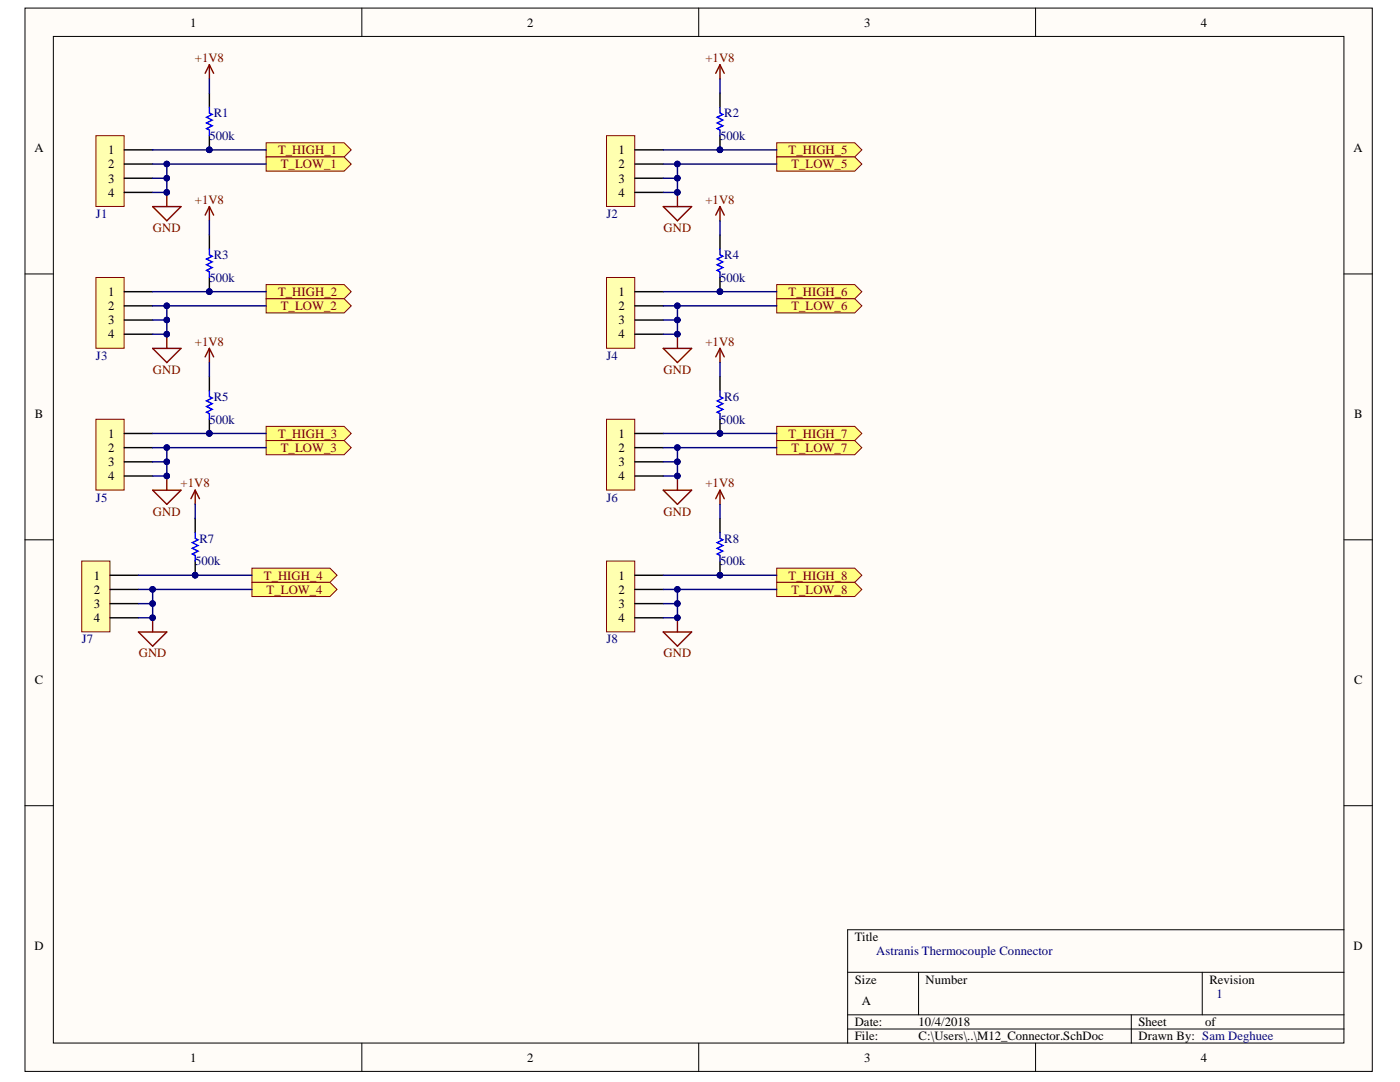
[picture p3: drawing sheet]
<svg xmlns="http://www.w3.org/2000/svg" width="279mm" height="216mm" viewBox="0 0 279 216" stroke-linecap="round" stroke-linejoin="round" font-family="sans-serif">
<defs><g id="words">
<g font-size="2.5">
<text x="38" y="5.3">1</text>
<text x="105.2" y="5.3">2</text>
<text x="172.4" y="5.3">3</text>
<text x="239.6" y="5.3">4</text>
<text x="6.9" y="30.4">A</text>
<text x="21.6" y="30.8">1</text>
<text x="21.6" y="33.6">2</text>
<text x="123.4" y="30.8">1</text>
<text x="123.4" y="33.6">2</text>
<text x="270.1" y="30.4">A</text>
<text x="21.6" y="36.4">3</text>
<text x="21.6" y="39.3">4</text>
<text x="123.4" y="36.4">3</text>
<text x="123.4" y="39.3">4</text>
<text x="21.6" y="59">1</text>
<text x="123.4" y="59">1</text>
<text x="21.6" y="61.9">2</text>
<text x="21.6" y="64.7">3</text>
<text x="123.4" y="61.9">2</text>
<text x="123.4" y="64.7">3</text>
<text x="21.6" y="67.5">4</text>
<text x="123.4" y="67.5">4</text>
<text x="7" y="83.5">B</text>
<text x="270.2" y="83.5">B</text>
<text x="21.6" y="87.3">1</text>
<text x="123.4" y="87.3">1</text>
<text x="21.6" y="90.2">2</text>
<text x="21.6" y="93">3</text>
<text x="21.6" y="95.8">4</text>
<text x="123.4" y="90.2">2</text>
<text x="123.4" y="93">3</text>
<text x="123.4" y="95.8">4</text>
<text x="18.7" y="115.6">1</text>
<text x="18.7" y="118.5">2</text>
<text x="123.4" y="115.6">1</text>
<text x="123.4" y="118.5">2</text>
<text x="18.7" y="121.3">3</text>
<text x="18.7" y="124.1">4</text>
<text x="123.4" y="121.3">3</text>
<text x="123.4" y="124.1">4</text>
<text x="7" y="136.5">C</text>
<text x="270.2" y="136.5">C</text>
<text x="6.9" y="189.6">D</text>
<text x="170.6" y="187.8">Title</text>
<text x="270.1" y="189.6">D</text>
<text x="170.6" y="196.3">Size</text>
<text x="184.7" y="196.3">Number</text>
<text x="241.4" y="196.3">Revision</text>
<text x="172" y="200.5">A</text>
<text x="170.6" y="204.8">Date:</text>
<text x="170.6" y="207.6">File:</text>
<text x="183.3" y="204.8">10/4/2018</text>
<text x="183.3" y="207.6">C:\Users\..\M12_Connector.SchDoc</text>
<text x="227.2" y="204.8">Sheet</text>
<text x="227.2" y="207.6">Drawn By: Sam Deghuee</text>
<text x="240.5" y="204.8">of</text>
<text x="38" y="211.8">1</text>
<text x="105.2" y="211.8">2</text>
<text x="172.4" y="211.8">3</text>
<text x="239.6" y="211.8">4</text>
</g>
<g font-size="2.5" fill="#800000">
<text x="38.9" y="12.4">+1V8</text>
<text x="140.8" y="12.4">+1V8</text>
<text x="55.5" y="30.8">T_HIGH_1</text>
<text x="56" y="33.6">T_LOW_1</text>
<text x="157.4" y="30.8">T_HIGH_5</text>
<text x="157.9" y="33.6">T_LOW_5</text>
<text x="38.9" y="40.7">+1V8</text>
<text x="140.8" y="40.7">+1V8</text>
<text x="30.5" y="46.3">GND</text>
<text x="132.4" y="46.3">GND</text>
<text x="55.5" y="59">T_HIGH_2</text>
<text x="157.4" y="59">T_HIGH_6</text>
<text x="56" y="61.9">T_LOW_2</text>
<text x="157.9" y="61.9">T_LOW_6</text>
<text x="38.9" y="69">+1V8</text>
<text x="140.8" y="69">+1V8</text>
<text x="30.5" y="74.6">GND</text>
<text x="132.4" y="74.6">GND</text>
<text x="55.5" y="87.3">T_HIGH_3</text>
<text x="157.4" y="87.3">T_HIGH_7</text>
<text x="56" y="90.2">T_LOW_3</text>
<text x="157.9" y="90.2">T_LOW_7</text>
<text x="36" y="97.3">+1V8</text>
<text x="140.8" y="97.3">+1V8</text>
<text x="30.5" y="102.9">GND</text>
<text x="132.4" y="102.9">GND</text>
<text x="52.7" y="115.6">T_HIGH_4</text>
<text x="53.2" y="118.5">T_LOW_4</text>
<text x="157.4" y="115.6">T_HIGH_8</text>
<text x="157.9" y="118.5">T_LOW_8</text>
<text x="27.7" y="131.2">GND</text>
<text x="132.4" y="131.2">GND</text>
</g>
<g font-size="2.5" fill="#000080">
<text x="42.6" y="23.4">R1</text>
<text x="144.5" y="23.4">R2</text>
<text x="41.8" y="28">500k</text>
<text x="143.7" y="28">500k</text>
<text x="19.1" y="43.5">J1</text>
<text x="121" y="43.5">J2</text>
<text x="42.6" y="51.7">R3</text>
<text x="144.5" y="51.7">R4</text>
<text x="41.8" y="56.2">500k</text>
<text x="143.7" y="56.2">500k</text>
<text x="19.1" y="71.8">J3</text>
<text x="121" y="71.8">J4</text>
<text x="42.6" y="80">R5</text>
<text x="144.5" y="80">R6</text>
<text x="41.8" y="84.5">500k</text>
<text x="143.7" y="84.5">500k</text>
<text x="19.1" y="100.1">J5</text>
<text x="121" y="100.1">J6</text>
<text x="39" y="112.8">500k</text>
<text x="39.8" y="108.3">R7</text>
<text x="143.7" y="112.8">500k</text>
<text x="144.5" y="108.3">R8</text>
<text x="16.3" y="128.4">J7</text>
<text x="121" y="128.4">J8</text>
<text x="174.8" y="190.6">Astranis Thermocouple Connector</text>
<text x="242.8" y="199.1">1</text>
</g>
</g></defs>
<g fill="#fffcf8" stroke="#000" stroke-width=".2">
<path d="M5 1.6h268.9v212.2h-268.9z"/>
<path d="M10.6 7.3h257.6v200.8h-257.6z"/>
</g>
<g fill="none" stroke="#000" stroke-width=".2">
<path d="M72.2 1.6v5.7M139.4 1.6v5.7M206.7 1.6v5.7M5 54.7h5.6M268.2 54.7h5.7M5 107.7h5.6M268.2 107.7h5.7M5 160.8h5.6M268.2 160.8h5.7M169.2 194h99M183.3 194v8.5M239.9 194v8.5"/>
<path d="M268.2 185.5h-99v22.7M72.2 208.2v5.6M139.4 208.2v5.6M169.2 202.5h99M169.2 205.3h99M206.7 208.2v5.6M225.8 202.5v5.7"/>
</g>
<path d="M19.1 27.1h5.7v14.1h-5.7z" fill="#ffffb0" stroke="#800000" stroke-width=".2"/>
<path d="M24.8 29.9h5.7M24.8 32.7h5.7M24.8 35.6h5.7M24.8 38.4h5.7" fill="none" stroke="#000" stroke-width=".28"/>
<g fill="#ffff80" stroke="#800000" stroke-width=".2">
<path d="M53.1 28.5h15.6l1.4 1.4-1.4 1.4h-15.6z" fill-rule="evenodd"/>
<path d="M53.1 31.3h15.6l1.4 1.4-1.4 1.5h-15.6z" fill-rule="evenodd"/>
</g>
<path d="M41.8 18.6v2.8M41.8 27.1v2.8" fill="none" stroke="#000" stroke-width=".28"/>
<circle cx="41.8" cy="29.9" r=".55" fill="#000080" stroke="#000080" stroke-width=".2"/>
<path d="M41.8 21.4v1.1l.6 .3-1.2 .6 1.2 .6-1.2 .5 1.2 .6-1.2 .6 .6 .2v1.2" fill="none" stroke="#00f" stroke-width=".28"/>
<path d="M41.8 12.9l-.9 1.7M41.8 12.9l.8 1.7M41.8 12.9v2.9" fill="none" stroke="#800000" stroke-width=".28"/>
<path d="M19.1 55.4h5.7v14.1h-5.7z" fill="#ffffb0" stroke="#800000" stroke-width=".2"/>
<path d="M24.8 58.2h5.7M24.8 61h5.7M24.8 63.9h5.7M24.8 66.7h5.7" fill="none" stroke="#000" stroke-width=".28"/>
<g fill="#ffff80" stroke="#800000" stroke-width=".2">
<path d="M53.1 56.8h15.6l1.4 1.4-1.4 1.4h-15.6z" fill-rule="evenodd"/>
<path d="M53.1 59.6h15.6l1.4 1.4-1.4 1.4h-15.6z" fill-rule="evenodd"/>
</g>
<path d="M41.8 46.9v2.8M41.8 55.4v2.8" fill="none" stroke="#000" stroke-width=".28"/>
<circle cx="41.8" cy="58.2" r=".55" fill="#000080" stroke="#000080" stroke-width=".2"/>
<path d="M41.8 49.7v1.1l.6 .3-1.2 .6 1.2 .6-1.2 .5 1.2 .6-1.2 .6 .6 .2v1.2" fill="none" stroke="#00f" stroke-width=".28"/>
<path d="M41.8 41.2l-.9 1.7M41.8 41.2l.8 1.7M41.8 41.2v2.9" fill="none" stroke="#800000" stroke-width=".28"/>
<path d="M19.1 83.7h5.7v14.1h-5.7z" fill="#ffffb0" stroke="#800000" stroke-width=".2"/>
<path d="M24.8 86.5h5.7M24.8 89.3h5.7M24.8 92.2h5.7M24.8 95h5.7" fill="none" stroke="#000" stroke-width=".28"/>
<g fill="#ffff80" stroke="#800000" stroke-width=".2">
<path d="M53.1 85.1h15.6l1.4 1.4-1.4 1.4h-15.6z" fill-rule="evenodd"/>
<path d="M53.1 87.9h15.6l1.4 1.4-1.4 1.4h-15.6z" fill-rule="evenodd"/>
</g>
<path d="M41.8 75.2v2.8M41.8 83.7v2.8" fill="none" stroke="#000" stroke-width=".28"/>
<circle cx="41.8" cy="86.5" r=".55" fill="#000080" stroke="#000080" stroke-width=".2"/>
<path d="M41.8 78v1.1l.6 .3-1.2 .6 1.2 .6-1.2 .5 1.2 .6-1.2 .5 .6 .3v1.2" fill="none" stroke="#00f" stroke-width=".28"/>
<path d="M41.8 69.5l-.9 1.7M41.8 69.5l.8 1.7M41.8 69.5v2.8" fill="none" stroke="#800000" stroke-width=".28"/>
<path d="M16.3 112h5.6v14.1h-5.6z" fill="#ffffb0" stroke="#800000" stroke-width=".2"/>
<path d="M22 114.8h5.6M22 117.6h5.6M22 120.4h5.6M22 123.3h5.6" fill="none" stroke="#000" stroke-width=".28"/>
<g fill="#ffff80" stroke="#800000" stroke-width=".2">
<path d="M50.3 113.4h15.5l1.5 1.4-1.5 1.4h-15.5z" fill-rule="evenodd"/>
<path d="M50.3 116.2h15.5l1.5 1.4-1.5 1.4h-15.5z" fill-rule="evenodd"/>
</g>
<path d="M39 103.5v2.8M39 112v2.8" fill="none" stroke="#000" stroke-width=".28"/>
<circle cx="38.9" cy="114.8" r=".55" fill="#000080" stroke="#000080" stroke-width=".2"/>
<path d="M39 106.3v1.1l.5 .3-1.1 .6 1.1 .5-1.1 .6 1.1 .6-1.1 .5 .6 .3v1.2" fill="none" stroke="#00f" stroke-width=".28"/>
<path d="M39 97.8l-.9 1.7M39 97.8l.8 1.7M39 97.8v2.8" fill="none" stroke="#800000" stroke-width=".28"/>
<path d="M121 27.1h5.7v14.1h-5.7z" fill="#ffffb0" stroke="#800000" stroke-width=".2"/>
<path d="M126.7 29.9h5.7M126.7 32.7h5.7M126.7 35.6h5.7M126.7 38.4h5.7" fill="none" stroke="#000" stroke-width=".28"/>
<g fill="#ffff80" stroke="#800000" stroke-width=".2">
<path d="M155 28.5h15.6l1.4 1.4-1.4 1.4h-15.6z" fill-rule="evenodd"/>
<path d="M155 31.3h15.6l1.4 1.4-1.4 1.5h-15.6z" fill-rule="evenodd"/>
</g>
<path d="M143.7 18.6v2.8M143.7 27.1v2.8" fill="none" stroke="#000" stroke-width=".28"/>
<circle cx="143.7" cy="29.9" r=".55" fill="#000080" stroke="#000080" stroke-width=".2"/>
<path d="M143.7 21.4v1.1l.6 .3-1.2 .6 1.2 .6-1.2 .5 1.2 .6-1.2 .6 .6 .2v1.2" fill="none" stroke="#00f" stroke-width=".28"/>
<path d="M143.7 12.9l-.9 1.7M143.7 12.9l.8 1.7M143.7 12.9v2.9" fill="none" stroke="#800000" stroke-width=".28"/>
<path d="M121 55.4h5.7v14.1h-5.7z" fill="#ffffb0" stroke="#800000" stroke-width=".2"/>
<path d="M126.7 58.2h5.7M126.7 61h5.7M126.7 63.9h5.7M126.7 66.7h5.7" fill="none" stroke="#000" stroke-width=".28"/>
<g fill="#ffff80" stroke="#800000" stroke-width=".2">
<path d="M155 56.8h15.6l1.4 1.4-1.4 1.4h-15.6z" fill-rule="evenodd"/>
<path d="M155 59.6h15.6l1.4 1.4-1.4 1.4h-15.6z" fill-rule="evenodd"/>
</g>
<path d="M143.7 46.9v2.8M143.7 55.4v2.8" fill="none" stroke="#000" stroke-width=".28"/>
<circle cx="143.7" cy="58.2" r=".55" fill="#000080" stroke="#000080" stroke-width=".2"/>
<path d="M143.7 49.7v1.1l.6 .3-1.2 .6 1.2 .6-1.2 .5 1.2 .6-1.2 .6 .6 .2v1.2" fill="none" stroke="#00f" stroke-width=".28"/>
<path d="M143.7 41.2l-.9 1.7M143.7 41.2l.8 1.7M143.7 41.2v2.9" fill="none" stroke="#800000" stroke-width=".28"/>
<path d="M121 83.7h5.7v14.1h-5.7z" fill="#ffffb0" stroke="#800000" stroke-width=".2"/>
<path d="M126.7 86.5h5.7M126.7 89.3h5.7M126.7 92.2h5.7M126.7 95h5.7" fill="none" stroke="#000" stroke-width=".28"/>
<g fill="#ffff80" stroke="#800000" stroke-width=".2">
<path d="M155 85.1h15.6l1.4 1.4-1.4 1.4h-15.6z" fill-rule="evenodd"/>
<path d="M155 87.9h15.6l1.4 1.4-1.4 1.4h-15.6z" fill-rule="evenodd"/>
</g>
<path d="M143.7 75.2v2.8M143.7 83.7v2.8" fill="none" stroke="#000" stroke-width=".28"/>
<circle cx="143.7" cy="86.5" r=".55" fill="#000080" stroke="#000080" stroke-width=".2"/>
<path d="M143.7 78v1.1l.6 .3-1.2 .6 1.2 .6-1.2 .5 1.2 .6-1.2 .5 .6 .3v1.2" fill="none" stroke="#00f" stroke-width=".28"/>
<path d="M143.7 69.5l-.9 1.7M143.7 69.5l.8 1.7M143.7 69.5v2.8" fill="none" stroke="#800000" stroke-width=".28"/>
<path d="M121 112h5.7v14.1h-5.7z" fill="#ffffb0" stroke="#800000" stroke-width=".2"/>
<path d="M126.7 114.8h5.7M126.7 117.6h5.7M126.7 120.4h5.7M126.7 123.3h5.7" fill="none" stroke="#000" stroke-width=".28"/>
<g fill="#ffff80" stroke="#800000" stroke-width=".2">
<path d="M155 113.4h15.6l1.4 1.4-1.4 1.4h-15.6z" fill-rule="evenodd"/>
<path d="M155 116.2h15.6l1.4 1.4-1.4 1.4h-15.6z" fill-rule="evenodd"/>
</g>
<path d="M143.7 103.5v2.8M143.7 112v2.8" fill="none" stroke="#000" stroke-width=".28"/>
<g fill="#000080" stroke="#000080" stroke-width=".2">
<circle cx="143.7" cy="114.8" r=".55"/>
<circle cx="33.3" cy="38.4" r=".55"/>
<circle cx="33.3" cy="66.7" r=".55"/>
<circle cx="33.3" cy="95" r=".55"/>
<circle cx="30.4" cy="123.3" r=".55"/>
<circle cx="135.2" cy="123.3" r=".55"/>
<circle cx="135.2" cy="95" r=".55"/>
<circle cx="135.2" cy="66.7" r=".55"/>
<circle cx="135.2" cy="38.4" r=".55"/>
<circle cx="33.3" cy="89.3" r=".55"/>
<circle cx="41.8" cy="86.5" r=".55"/>
<circle cx="38.9" cy="114.8" r=".55"/>
<circle cx="41.8" cy="58.2" r=".55"/>
<circle cx="33.3" cy="61" r=".55"/>
<circle cx="41.8" cy="29.9" r=".55"/>
<circle cx="33.3" cy="32.7" r=".55"/>
<circle cx="135.2" cy="89.3" r=".55"/>
<circle cx="143.7" cy="86.5" r=".55"/>
<circle cx="135.2" cy="117.6" r=".55"/>
<circle cx="143.7" cy="58.2" r=".55"/>
<circle cx="135.2" cy="61" r=".55"/>
<circle cx="143.7" cy="29.9" r=".55"/>
<circle cx="135.2" cy="32.7" r=".55"/>
<circle cx="135.2" cy="35.6" r=".55"/>
<circle cx="135.2" cy="63.8" r=".55"/>
<circle cx="135.2" cy="92.1" r=".55"/>
<circle cx="135.2" cy="120.4" r=".55"/>
<circle cx="30.4" cy="120.4" r=".55"/>
<circle cx="33.3" cy="92.1" r=".55"/>
<circle cx="33.3" cy="63.8" r=".55"/>
<circle cx="33.3" cy="35.6" r=".55"/>
<circle cx="30.4" cy="117.6" r=".55"/>
</g>
<path d="M143.7 106.3v1.1l.6 .3-1.2 .6 1.2 .5-1.2 .6 1.2 .6-1.2 .5 .6 .3v1.2" fill="none" stroke="#00f" stroke-width=".28"/>
<g fill="none" stroke="#800000" stroke-width=".28">
<path d="M33.3 38.4v2.8M135.2 38.4v2.8M30.5 41.2h5.6l-2.8 2.9zM132.4 41.2h5.6l-2.8 2.9zM30.5 69.5h5.6l-2.8 2.8zM33.3 66.7v2.8M132.4 69.5h5.6l-2.8 2.8zM135.2 66.7v2.8M30.5 97.8h5.6l-2.8 2.8zM33.3 95v2.8M132.4 97.8h5.6l-2.8 2.8zM135.2 95v2.8"/>
<path d="M143.7 97.8l-.9 1.7M143.7 97.8l.8 1.7M143.7 97.8v2.8M27.6 126.1h5.7l-2.8 2.8zM30.5 123.3v2.8M132.4 126.1h5.6l-2.8 2.8zM135.2 123.3v2.8"/>
</g>
<g fill="none" stroke="#000080" stroke-width=".28">
<path d="M41.8 15.8v2.8M143.7 15.8v2.8M30.5 29.9h22.6M30.5 32.7h22.6M30.5 35.6h2.8v2.8h-2.8M33.3 32.7v2.9M132.4 29.9h22.6M132.4 32.7h22.6M132.4 35.6h2.8v2.8h-2.8M135.2 32.7v2.9M30.5 58.2h22.6M41.8 44.1v2.8"/>
<path d="M132.4 58.2h22.6M143.7 44.1v2.8M30.5 61h22.6M30.5 63.9h2.8v2.8h-2.8M33.3 61v2.9M41.8 72.3v2.9M132.4 61h22.6M132.4 63.9h2.8v2.8h-2.8M135.2 61v2.9M143.7 72.3v2.9M30.5 89.3h22.6M30.5 86.5h22.6"/>
<path d="M30.5 92.2h2.8v2.8h-2.8M33.3 89.3v2.9M132.4 89.3h22.6M132.4 86.5h22.6M132.4 92.2h2.8v2.8h-2.8M135.2 89.3v2.9M27.6 114.8h22.7M27.6 117.6h2.9v2.8M30.5 117.6h19.8M39 100.6v2.9M132.4 117.6h22.6M132.4 114.8h22.6"/>
<path d="M135.2 117.6v2.8M143.7 100.6v2.9M27.6 120.4h2.9v2.9h-2.9M132.4 120.4h2.8v2.9h-2.8"/>
</g>
<use href="#words"/>
</svg>
